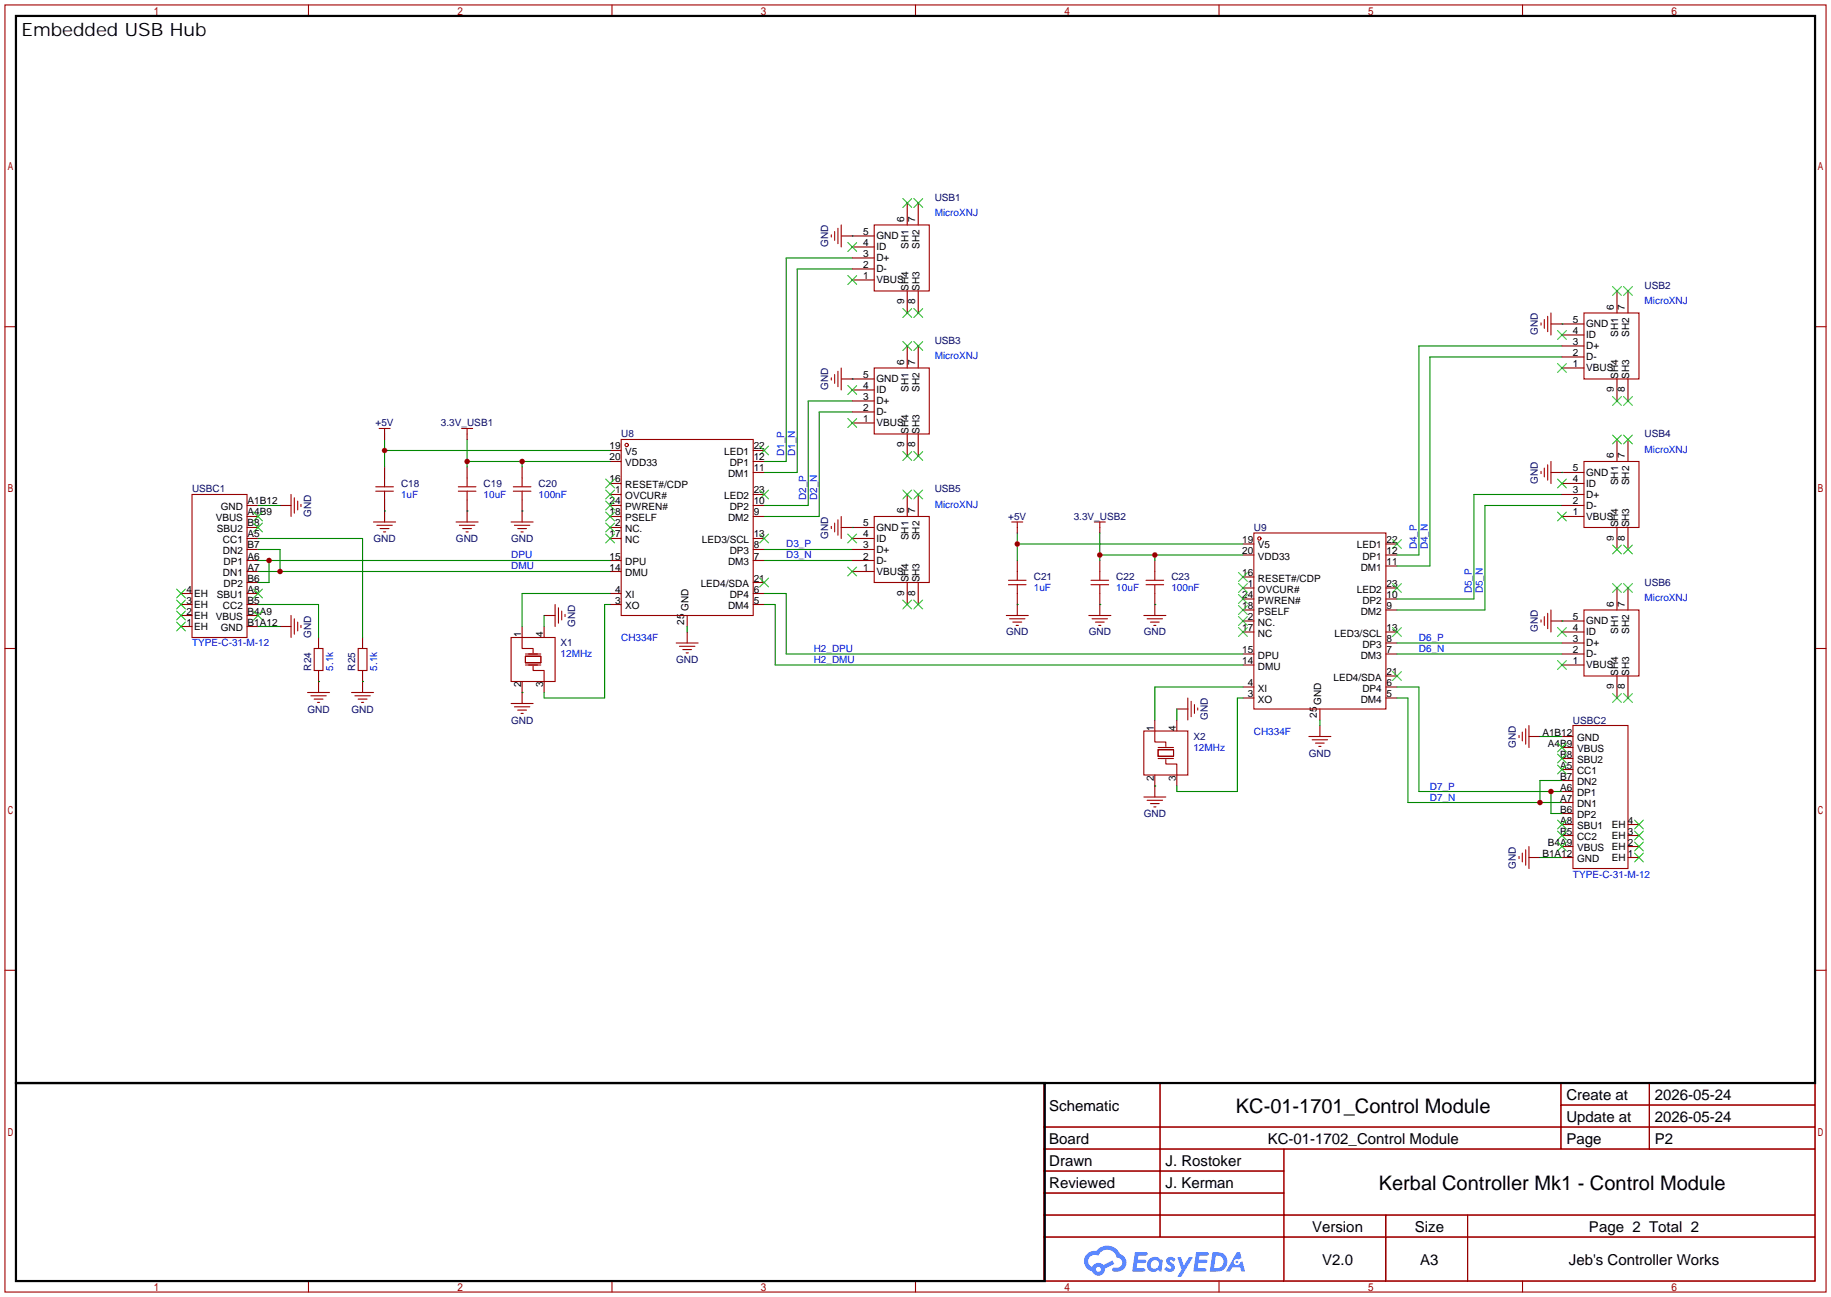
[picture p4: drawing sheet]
<svg xmlns="http://www.w3.org/2000/svg" width="423mm" height="299mm" viewBox="0 0 423 299" stroke-linecap="round" stroke-linejoin="round" font-family="sans-serif">
<defs><g id="words">
<g font-size="4.6">
<text x="285.3" y="257">KC-01-1701_Control Module</text>
<text x="318.3" y="274.8">Kerbal Controller Mk1 - Control Module</text>
</g>
<text font-size="4.2" x="5" y="8.3">Embedded USB Hub</text>
<g font-size="3.5">
<text x="242.2" y="256.4">Schematic</text>
<text x="361.6" y="253.9">Create at</text>
<text x="382" y="253.9">2026-05-24</text>
<text x="361.6" y="259">Update at</text>
<text x="382" y="259">2026-05-24</text>
<text x="242.2" y="264">Board</text>
<text x="242.2" y="269.1">Drawn</text>
<text x="269" y="269.1">J. Rostoker</text>
<text x="292.6" y="264">KC-01-1702_Control Module</text>
<text x="361.6" y="264">Page</text>
<text x="382" y="264">P2</text>
<text x="242.2" y="274.2">Reviewed</text>
<text x="269" y="274.2">J. Kerman</text>
<text x="302.9" y="284.4">Version</text>
<text x="326.6" y="284.4">Size</text>
<text x="366.8" y="284.4">Page 2 Total 2</text>
<text x="305.2" y="292">V2.0</text>
<text x="327.8" y="292">A3</text>
<text x="362.1" y="292">Jeb's Controller Works</text>
</g>
<g font-size="2.3" fill="#000080">
<text x="215.8" y="46.4">USB1</text>
<text x="191.2" y="57" transform="rotate(-90 191.2 57)">GND</text>
<text x="379.6" y="66.7">USB2</text>
<text x="355" y="77.4" transform="rotate(-90 355 77.4)">GND</text>
<text x="215.8" y="79.4">USB3</text>
<text x="191.2" y="90.1" transform="rotate(-90 191.2 90.1)">GND</text>
<text x="86.7" y="98.5">+5V</text>
<text x="101.8" y="98.5">3.3V_USB1</text>
<text x="143.4" y="101">U8</text>
<text x="379.6" y="101">USB4</text>
<text x="44.3" y="113.7">USBC1</text>
<text x="92.6" y="112.4">C18</text>
<text x="111.6" y="112.4">C19</text>
<text x="124.3" y="112.4">C20</text>
<text x="215.8" y="113.7">USB5</text>
<text x="355" y="111.7" transform="rotate(-90 355 111.7)">GND</text>
<text x="71.8" y="119.3" transform="rotate(-90 71.8 119.3)">GND</text>
<text x="86.2" y="125.1">GND</text>
<text x="105.3" y="125.1">GND</text>
<text x="118" y="125.1">GND</text>
<text x="191.2" y="124.4" transform="rotate(-90 191.2 124.4)">GND</text>
<text x="232.7" y="120.1">+5V</text>
<text x="247.8" y="120.1">3.3V_USB2</text>
<text x="289.4" y="122.6">U9</text>
<text x="238.6" y="134">C21</text>
<text x="257.7" y="134">C22</text>
<text x="270.4" y="134">C23</text>
<text x="379.6" y="135.3">USB6</text>
<text x="71.8" y="147.2" transform="rotate(-90 71.8 147.2)">GND</text>
<text x="129.4" y="149.3">X1</text>
<text x="132.8" y="144.7" transform="rotate(-90 132.8 144.7)">GND</text>
<text x="232.3" y="146.7">GND</text>
<text x="251.3" y="146.7">GND</text>
<text x="264" y="146.7">GND</text>
<text x="355" y="145.9" transform="rotate(-90 355 145.9)">GND</text>
<text x="71.8" y="154.8" transform="rotate(-90 71.8 154.8)">R24</text>
<text x="82" y="154.8" transform="rotate(-90 82 154.8)">R25</text>
<text x="156.1" y="153.1">GND</text>
<text x="71" y="164.5">GND</text>
<text x="81.1" y="164.5">GND</text>
<text x="118" y="167.1">GND</text>
<text x="278.8" y="166.3" transform="rotate(-90 278.8 166.3)">GND</text>
<text x="363.1" y="167.1">USBC2</text>
<text x="275.5" y="170.9">X2</text>
<text x="349.9" y="172.6" transform="rotate(-90 349.9 172.6)">GND</text>
<text x="302.1" y="174.7">GND</text>
<text x="264" y="188.6">GND</text>
<text x="349.9" y="200.6" transform="rotate(-90 349.9 200.6)">GND</text>
</g>
<g font-size="2.3">
<text x="208.7" y="51.2" transform="rotate(-90 208.7 51.2)">6</text>
<text x="211.2" y="51.2" transform="rotate(-90 211.2 51.2)">7</text>
<text x="199.2" y="54.3">5</text>
<text x="199.2" y="56.8">4</text>
<text x="199.2" y="59.3">3</text>
<text x="202.3" y="55.3">GND</text>
<text x="202.3" y="57.8">ID</text>
<text x="209.7" y="57.4" transform="rotate(-90 209.7 57.4)">SH1</text>
<text x="212.3" y="57.4" transform="rotate(-90 212.3 57.4)">SH2</text>
<text x="199.2" y="61.9">2</text>
<text x="199.2" y="64.4">1</text>
<text x="202.3" y="60.3">D+</text>
<text x="202.3" y="62.9">D-</text>
<text x="202.3" y="65.4">VBUS</text>
<text x="208.7" y="70.2" transform="rotate(-90 208.7 70.2)">9</text>
<text x="209.7" y="67.2" transform="rotate(-90 209.7 67.2)">SH4</text>
<text x="211.2" y="70.2" transform="rotate(-90 211.2 70.2)">8</text>
<text x="212.3" y="67.2" transform="rotate(-90 212.3 67.2)">SH3</text>
<text x="372.5" y="71.5" transform="rotate(-90 372.5 71.5)">6</text>
<text x="375.1" y="71.5" transform="rotate(-90 375.1 71.5)">7</text>
<text x="363.1" y="74.6">5</text>
<text x="363.1" y="77.1">4</text>
<text x="366.1" y="75.6">GND</text>
<text x="373.6" y="77.7" transform="rotate(-90 373.6 77.7)">SH1</text>
<text x="376.1" y="77.7" transform="rotate(-90 376.1 77.7)">SH2</text>
<text x="363.1" y="79.7">3</text>
<text x="363.1" y="82.2">2</text>
<text x="366.1" y="78.1">ID</text>
<text x="366.1" y="80.7">D+</text>
<text x="366.1" y="83.2">D-</text>
<text x="199.2" y="87.3">5</text>
<text x="199.2" y="89.8">4</text>
<text x="202.3" y="88.3">GND</text>
<text x="208.7" y="84.2" transform="rotate(-90 208.7 84.2)">6</text>
<text x="211.2" y="84.2" transform="rotate(-90 211.2 84.2)">7</text>
<text x="363.1" y="84.7">1</text>
<text x="366.1" y="85.7">VBUS</text>
<text x="373.6" y="87.5" transform="rotate(-90 373.6 87.5)">SH4</text>
<text x="376.1" y="87.5" transform="rotate(-90 376.1 87.5)">SH3</text>
<text x="199.2" y="92.4">3</text>
<text x="199.2" y="94.9">2</text>
<text x="202.3" y="90.8">ID</text>
<text x="202.3" y="93.4">D+</text>
<text x="202.3" y="95.9">D-</text>
<text x="209.7" y="90.4" transform="rotate(-90 209.7 90.4)">SH1</text>
<text x="212.3" y="90.4" transform="rotate(-90 212.3 90.4)">SH2</text>
<text x="372.5" y="90.5" transform="rotate(-90 372.5 90.5)">9</text>
<text x="375.1" y="90.5" transform="rotate(-90 375.1 90.5)">8</text>
<text x="199.2" y="97.4">1</text>
<text x="202.3" y="98.4">VBUS</text>
<text x="209.7" y="100.2" transform="rotate(-90 209.7 100.2)">SH4</text>
<text x="212.3" y="100.2" transform="rotate(-90 212.3 100.2)">SH3</text>
<text x="140.7" y="106.3">20</text>
<text x="140.7" y="103.8">19</text>
<text x="144.3" y="107.6">VDD33</text>
<text x="144.3" y="105.1">V5</text>
<text x="167.1" y="105.1">LED1</text>
<text x="168.4" y="107.6">DP1</text>
<text x="174" y="103.8">22</text>
<text x="174" y="106.3">12</text>
<text x="208.7" y="103.2" transform="rotate(-90 208.7 103.2)">9</text>
<text x="211.2" y="103.2" transform="rotate(-90 211.2 103.2)">8</text>
<text x="372.5" y="105.8" transform="rotate(-90 372.5 105.8)">6</text>
<text x="375.1" y="105.8" transform="rotate(-90 375.1 105.8)">7</text>
<text x="140.7" y="111.4">16</text>
<text x="142" y="113.9">1</text>
<text x="144.3" y="112.7">RESET#/CDP</text>
<text x="168" y="110.1">DM1</text>
<text x="174" y="113.9">23</text>
<text x="174" y="108.9">11</text>
<text x="363.1" y="108.9">5</text>
<text x="363.1" y="111.4">4</text>
<text x="363.1" y="113.9">3</text>
<text x="366.1" y="109.9">GND</text>
<text x="366.1" y="112.4">ID</text>
<text x="373.6" y="112" transform="rotate(-90 373.6 112)">SH1</text>
<text x="376.1" y="112" transform="rotate(-90 376.1 112)">SH2</text>
<text x="51" y="117.8">GND</text>
<text x="57.1" y="116.5">A1B12</text>
<text x="57.1" y="119">A4B9</text>
<text x="140.7" y="116.5">24</text>
<text x="140.7" y="119">18</text>
<text x="144.3" y="117.8">PWREN#</text>
<text x="144.3" y="115.2">OVCUR#</text>
<text x="167.1" y="115.2">LED2</text>
<text x="168.4" y="117.8">DP2</text>
<text x="174" y="116.5">10</text>
<text x="174" y="119">9</text>
<text x="208.7" y="118.5" transform="rotate(-90 208.7 118.5)">6</text>
<text x="211.2" y="118.5" transform="rotate(-90 211.2 118.5)">7</text>
<text x="363.1" y="116.5">2</text>
<text x="363.1" y="119">1</text>
<text x="366.1" y="115">D+</text>
<text x="366.1" y="117.5">D-</text>
<text x="49.8" y="120.3">VBUS</text>
<text x="50.1" y="122.8">SBU2</text>
<text x="51.5" y="125.4">CC1</text>
<text x="57.1" y="121.6">B8</text>
<text x="57.1" y="124.1">A5</text>
<text x="140.7" y="124.1">17</text>
<text x="142" y="121.6">2</text>
<text x="144.3" y="120.3">PSELF</text>
<text x="144.3" y="125.4">NC</text>
<text x="144.3" y="122.8">NC.</text>
<text x="162" y="125.4">LED3/SCL</text>
<text x="168" y="120.3">DM2</text>
<text x="174" y="124.1">13</text>
<text x="199.2" y="121.6">5</text>
<text x="199.2" y="124.1">4</text>
<text x="202.3" y="122.6">GND</text>
<text x="202.3" y="125.1">ID</text>
<text x="209.7" y="124.7" transform="rotate(-90 209.7 124.7)">SH1</text>
<text x="212.3" y="124.7" transform="rotate(-90 212.3 124.7)">SH2</text>
<text x="286.7" y="125.4">19</text>
<text x="320" y="125.4">22</text>
<text x="366.1" y="120">VBUS</text>
<text x="372.5" y="124.8" transform="rotate(-90 372.5 124.8)">9</text>
<text x="373.6" y="121.8" transform="rotate(-90 373.6 121.8)">SH4</text>
<text x="375.1" y="124.8" transform="rotate(-90 375.1 124.8)">8</text>
<text x="376.1" y="121.8" transform="rotate(-90 376.1 121.8)">SH3</text>
<text x="51.5" y="127.9">DN2</text>
<text x="51.6" y="130.5">DP1</text>
<text x="57.1" y="126.6">B7</text>
<text x="57.1" y="129.2">A6</text>
<text x="57.1" y="131.7">A7</text>
<text x="140.7" y="129.2">15</text>
<text x="140.7" y="131.7">14</text>
<text x="144.3" y="130.5">DPU</text>
<text x="168" y="130.5">DM3</text>
<text x="168.4" y="127.9">DP3</text>
<text x="174" y="126.6">8</text>
<text x="174" y="129.2">7</text>
<text x="199.2" y="126.6">3</text>
<text x="199.2" y="129.2">2</text>
<text x="199.2" y="131.7">1</text>
<text x="202.3" y="127.7">D+</text>
<text x="202.3" y="130.2">D-</text>
<text x="286.7" y="127.9">20</text>
<text x="290.4" y="129.2">VDD33</text>
<text x="290.4" y="126.6">V5</text>
<text x="313.2" y="126.6">LED1</text>
<text x="314.1" y="131.7">DM1</text>
<text x="314.5" y="129.2">DP1</text>
<text x="320" y="127.9">12</text>
<text x="320" y="130.5">11</text>
<text x="43" y="136.8">4</text>
<text x="44.8" y="137.8">EH</text>
<text x="51.5" y="133">DN1</text>
<text x="51.6" y="135.5">DP2</text>
<text x="57.1" y="134.3">B6</text>
<text x="57.1" y="136.8">A8</text>
<text x="142" y="136.8">4</text>
<text x="144.3" y="133">DMU</text>
<text x="161.8" y="135.5">LED4/SDA</text>
<text x="174" y="134.3">21</text>
<text x="174" y="136.8">6</text>
<text x="202.3" y="132.7">VBUS</text>
<text x="208.7" y="137.5" transform="rotate(-90 208.7 137.5)">9</text>
<text x="209.7" y="134.5" transform="rotate(-90 209.7 134.5)">SH4</text>
<text x="211.2" y="137.5" transform="rotate(-90 211.2 137.5)">8</text>
<text x="212.3" y="134.5" transform="rotate(-90 212.3 134.5)">SH3</text>
<text x="286.7" y="133">16</text>
<text x="288" y="135.5">1</text>
<text x="290.4" y="134.3">RESET#/CDP</text>
<text x="290.4" y="136.8">OVCUR#</text>
<text x="313.2" y="136.8">LED2</text>
<text x="320" y="135.5">23</text>
<text x="43" y="139.3">3</text>
<text x="43" y="141.9">2</text>
<text x="44.8" y="140.4">EH</text>
<text x="44.8" y="142.9">EH</text>
<text x="49.8" y="143.2">VBUS</text>
<text x="50.1" y="138.1">SBU1</text>
<text x="51.5" y="140.6">CC2</text>
<text x="57.1" y="139.3">B5</text>
<text x="57.1" y="141.9">B4A9</text>
<text x="142" y="139.3">3</text>
<text x="144.3" y="138.1">XI</text>
<text x="144.3" y="140.6">XO</text>
<text x="158.9" y="141.1" transform="rotate(-90 158.9 141.1)">GND</text>
<text x="168" y="140.6">DM4</text>
<text x="168.4" y="138.1">DP4</text>
<text x="174" y="139.3">5</text>
<text x="286.7" y="138.1">24</text>
<text x="286.7" y="140.6">18</text>
<text x="288" y="143.2">2</text>
<text x="290.4" y="139.3">PWREN#</text>
<text x="290.4" y="141.9">PSELF</text>
<text x="314.1" y="141.9">DM2</text>
<text x="314.5" y="139.3">DP2</text>
<text x="320" y="138.1">10</text>
<text x="320" y="140.6">9</text>
<text x="363.1" y="143.2">5</text>
<text x="372.5" y="140.1" transform="rotate(-90 372.5 140.1)">6</text>
<text x="375.1" y="140.1" transform="rotate(-90 375.1 140.1)">7</text>
<text x="43" y="144.4">1</text>
<text x="44.8" y="145.4">EH</text>
<text x="51" y="145.7">GND</text>
<text x="57.1" y="144.4">B1A12</text>
<text x="120.3" y="147.2" transform="rotate(-90 120.3 147.2)">1</text>
<text x="125.4" y="147.2" transform="rotate(-90 125.4 147.2)">4</text>
<text x="157.9" y="144.2" transform="rotate(-90 157.9 144.2)">25</text>
<text x="286.7" y="145.7">17</text>
<text x="290.4" y="147">NC</text>
<text x="290.4" y="144.4">NC.</text>
<text x="308.1" y="147">LED3/SCL</text>
<text x="314.5" y="149.5">DP3</text>
<text x="320" y="145.7">13</text>
<text x="320" y="148.2">8</text>
<text x="363.1" y="145.7">4</text>
<text x="363.1" y="148.2">3</text>
<text x="366.1" y="144.2">GND</text>
<text x="366.1" y="146.7">ID</text>
<text x="366.1" y="149.2">D+</text>
<text x="373.6" y="146.3" transform="rotate(-90 373.6 146.3)">SH1</text>
<text x="376.1" y="146.3" transform="rotate(-90 376.1 146.3)">SH2</text>
<text x="286.7" y="150.8">15</text>
<text x="286.7" y="153.3">14</text>
<text x="290.4" y="152">DPU</text>
<text x="290.4" y="154.6">DMU</text>
<text x="314.1" y="152">DM3</text>
<text x="320" y="155.9">21</text>
<text x="320" y="150.8">7</text>
<text x="363.1" y="150.8">2</text>
<text x="363.1" y="153.3">1</text>
<text x="366.1" y="151.8">D-</text>
<text x="366.1" y="154.3">VBUS</text>
<text x="120.3" y="158.6" transform="rotate(-90 120.3 158.6)">2</text>
<text x="125.4" y="158.6" transform="rotate(-90 125.4 158.6)">3</text>
<text x="288" y="158.4">4</text>
<text x="288" y="160.9">3</text>
<text x="290.4" y="159.7">XI</text>
<text x="307.8" y="157.1">LED4/SDA</text>
<text x="314.5" y="159.7">DP4</text>
<text x="320" y="158.4">6</text>
<text x="320" y="160.9">5</text>
<text x="372.5" y="159.1" transform="rotate(-90 372.5 159.1)">9</text>
<text x="373.6" y="156.1" transform="rotate(-90 373.6 156.1)">SH4</text>
<text x="375.1" y="159.1" transform="rotate(-90 375.1 159.1)">8</text>
<text x="376.1" y="156.1" transform="rotate(-90 376.1 156.1)">SH3</text>
<text x="290.4" y="162.2">XO</text>
<text x="304" y="165.8" transform="rotate(-90 304 165.8)">25</text>
<text x="305" y="162.7" transform="rotate(-90 305 162.7)">GND</text>
<text x="314.1" y="162.2">DM4</text>
<text x="266.3" y="168.8" transform="rotate(-90 266.3 168.8)">1</text>
<text x="271.4" y="168.8" transform="rotate(-90 271.4 168.8)">4</text>
<text x="356" y="169.8">A1B12</text>
<text x="357.3" y="172.4">A4B9</text>
<text x="364" y="171.1">GND</text>
<text x="364" y="173.6">VBUS</text>
<text x="360.1" y="174.9">B8</text>
<text x="360.1" y="177.4">A5</text>
<text x="360.1" y="180">B7</text>
<text x="364" y="176.2">SBU2</text>
<text x="364" y="178.7">CC1</text>
<text x="266.3" y="180.2" transform="rotate(-90 266.3 180.2)">2</text>
<text x="271.4" y="180.2" transform="rotate(-90 271.4 180.2)">3</text>
<text x="360.1" y="182.5">A6</text>
<text x="360.1" y="185.1">A7</text>
<text x="364" y="181.3">DN2</text>
<text x="364" y="183.8">DP1</text>
<text x="360.1" y="187.6">B6</text>
<text x="360.1" y="190.1">A8</text>
<text x="364" y="186.3">DN1</text>
<text x="364" y="188.9">DP2</text>
<text x="364" y="191.4">SBU1</text>
<text x="372.1" y="191.2">EH</text>
<text x="375.8" y="190.1">4</text>
<text x="356" y="197.8">B1A12</text>
<text x="357.3" y="195.2">B4A9</text>
<text x="360.1" y="192.7">B5</text>
<text x="364" y="194">CC2</text>
<text x="364" y="196.5">VBUS</text>
<text x="372.1" y="193.7">EH</text>
<text x="372.1" y="196.2">EH</text>
<text x="375.8" y="192.7">3</text>
<text x="375.8" y="195.2">2</text>
<text x="375.8" y="197.8">1</text>
<text x="364" y="199">GND</text>
<text x="372.1" y="198.8">EH</text>
</g>
<g font-size="2.3" fill="#00f">
<text x="215.8" y="50">MicroXNJ</text>
<text x="379.6" y="70.3">MicroXNJ</text>
<text x="215.8" y="83">MicroXNJ</text>
<text x="181" y="105.3" transform="rotate(-90 181 105.3)">D1_P</text>
<text x="183.6" y="105.3" transform="rotate(-90 183.6 105.3)">D1_N</text>
<text x="379.6" y="104.6">MicroXNJ</text>
<text x="92.6" y="115">1uF</text>
<text x="111.6" y="115">10uF</text>
<text x="124.3" y="115">100nF</text>
<text x="186.1" y="115.4" transform="rotate(-90 186.1 115.4)">D2_P</text>
<text x="188.6" y="115.4" transform="rotate(-90 188.6 115.4)">D2_N</text>
<text x="215.8" y="117.3">MicroXNJ</text>
<text x="118" y="129">DPU</text>
<text x="118" y="131.5">DMU</text>
<text x="181.5" y="129">D3_N</text>
<text x="181.5" y="126.4">D3_P</text>
<text x="327.1" y="126.9" transform="rotate(-90 327.1 126.9)">D4_P</text>
<text x="329.6" y="126.9" transform="rotate(-90 329.6 126.9)">D4_N</text>
<text x="238.6" y="136.6">1uF</text>
<text x="257.7" y="136.6">10uF</text>
<text x="270.4" y="136.6">100nF</text>
<text x="339.8" y="137" transform="rotate(-90 339.8 137)">D5_P</text>
<text x="342.3" y="137" transform="rotate(-90 342.3 137)">D5_N</text>
<text x="379.6" y="138.9">MicroXNJ</text>
<text x="44.3" y="149.3">TYPE-C-31-M-12</text>
<text x="143.4" y="148">CH334F</text>
<text x="327.5" y="148">D6_P</text>
<text x="76.9" y="154.8" transform="rotate(-90 76.9 154.8)">5.1k</text>
<text x="87" y="154.8" transform="rotate(-90 87 154.8)">5.1k</text>
<text x="129.4" y="151.8">12MHz</text>
<text x="187.8" y="150.5">H2_DPU</text>
<text x="187.8" y="153.1">H2_DMU</text>
<text x="327.5" y="150.5">D6_N</text>
<text x="275.5" y="173.4">12MHz</text>
<text x="289.4" y="169.6">CH334F</text>
<text x="330.1" y="184.8">D7_N</text>
<text x="330.1" y="182.3">D7_P</text>
<text x="363.1" y="202.6">TYPE-C-31-M-12</text>
</g>
</g></defs>
<g fill="none" stroke="#a10000" stroke-width=".25">
<path d="M1.1 1.1h420.4v297.2h-420.4zM3.7 3.7h415.3v292.1h-415.3zM71.2 1.1v2.6M141.3 1.1v2.6M211.3 1.1v2.6M281.4 1.1v2.6M351.5 1.1v2.6M1.1 75.4h2.6M419 75.4h2.5M1.1 149.7h2.6M419 149.7h2.5M1.1 224h2.6"/>
<path d="M419 224h2.5M240.9 250.1h178.1v45.7h-178.1zM267.8 250.1v35.5M360.3 250.1v15.2M360.3 255.1h58.7M380.7 250.1v15.2M240.9 260.2h178.1M240.9 265.3h178.1M240.9 270.4h55.5M240.9 275.5h55.5M296.4 265.3v30.5M71.2 295.8v2.5"/>
<path d="M141.3 295.8v2.5M211.3 295.8v2.5M240.9 280.5h178.1M240.9 285.6h178.1M281.4 295.8v2.5M319.9 280.5v15.3M338.8 280.5v15.3M351.5 295.8v2.5"/>
</g>
<g fill="#5487ff">
<path d="M269.5 290.5a1.3 1.3 0 0 1 1.8 .2l-.4 .7a.54 .54 0 0 0-.9-.3l.1 .2a1.28 1.28 0 0 1 .8 2.1 1.53 1.53 0 0 1-2.2-.3l.6-.6 .7 .4a.31 .31 0 0 0 .4-.2 .31 .31 0 0 0-.3-.4 1.12 1.12 0 0 1-.6-1.8z"/>
<path d="M271.8 290.3h.8l.7 1.9 1.2-1.9h.9l-2.7 4.5h-.9l.9-1.7z"/>
<path d="M262 289.1h2.2a.46 .46 0 0 1 .6 .1 .46 .46 0 0 1 .1 .5l-.4 .2h-1.7l-.2 .9h1.7a.4 .4 0 0 1 .3 .5 .4 .4 0 0 1-.4 .3h-1.7l-.2 1.2h1.4a.46 .46 0 0 1 .5 .1 .46 .46 0 0 1 .1 .5l-.3 .2h-2.7z"/>
<path d="M276.1 289.1h2.2a.47 .47 0 0 1 .6 .1 .47 .47 0 0 1 .1 .5l-.4 .2h-1.7l-.2 .9h1.7a.4 .4 0 0 1 .3 .5 .4 .4 0 0 1-.4 .3h-1.7l-.2 1.2h1.4a.46 .46 0 0 1 .5 .1 .46 .46 0 0 1 .1 .5l-.3 .2h-2.6z"/>
<path d="M285.5 289.1h.7l.4 1.4-.7 .3a.75 .75 0 0 0-1.1 .3 .75 .75 0 0 0 .5 1.1 .75 .75 0 0 0 1-.7l.5-.3 .6 2.4h-.9l-.2-1h-1.8l-.6 1h-.9z"/>
<path d="M279.9 289.1l-.7 4.5h1.5a2.27 2.27 0 0 0 2.6-2.3 2.27 2.27 0 0 0-2.7-2.2zM280.7 289.9a1.5 1.5 0 0 1 1.8 1.5 1.5 1.5 0 0 1-2 1.4h-.3z"/>
<path d="M265.3 290.7a1.6 1.6 0 0 0-.3 2.3 1.6 1.6 0 0 0 2.3 .2l.8 .4 .3-2.5-.2-.3h-.4a1.58 1.58 0 0 0-2.5-.1zM265.9 291.3a.99 .99 0 0 1 1.6 .5 .99 .99 0 0 1-1.3 1.1 .98 .98 0 0 1-.3-1.6z"/>
<path d="M250.9 289.5a2.37 2.37 0 0 0 1.2 4 1.54 1.54 0 0 0 1.8 1 1.54 1.54 0 0 0 1.2-1.6l2.1-1.1-.4-.8-2.1 1.1a1.57 1.57 0 0 0-2.6 .5 1.5 1.5 0 0 1-.7-2.1 1.5 1.5 0 0 1 2.1-.5 2.23 2.23 0 0 1 2.3-1.5 2.23 2.23 0 0 1 2 1.9 1.16 1.16 0 0 1 1.3 1 1.16 1.16 0 0 1-1.1 1.3h-.7a.47 .47 0 0 0-.6 .4 .47 .47 0 0 0 .4 .5 2.14 2.14 0 0 0 2.8-1.3 2.14 2.14 0 0 0-1.4-2.8 3.2 3.2 0 0 0-5.4-.7l-1.2 .1zM253 293.1a.58 .58 0 0 1 1.1 0 .58 .58 0 0 1-1.1 0z"/>
<circle cx="285.5" cy="291.4" r=".28"/>
</g>
<path d="M3.7 3.7h415.3v246.4h-415.3zM3.7 250.1h237.5v45.7h-237.5z" fill="none" stroke="#000" stroke-width=".51"/>
<g fill="none" stroke="#870000" stroke-width=".25">
<path d="M57 116.7h2.6M57 119.3h2.6M88.8 107.8v2.6M88.8 115.4v2.6M107.8 107.8v2.6M107.8 115.4v2.6M120.5 107.8v2.6M120.5 115.4v2.6M140.8 116.7h2.6M140.8 114.2h2.6M140.8 104h2.6M140.8 106.6h2.6"/>
<path d="M140.8 119.3h2.6M140.8 111.6h2.6M173.9 116.7h2.5M173.9 114.2h2.5M173.9 104h2.5M173.9 106.6h2.5M173.9 119.3h2.5M173.9 109.1h2.5M41.8 137h2.5M41.8 139.6h2.5M57 134.5h2.6M57 124.3h2.6"/>
<path d="M57 129.4h2.6M57 132h2.6M57 126.9h2.6M57 137h2.6M57 139.6h2.6M57 121.8h2.6M140.8 124.3h2.6M140.8 129.4h2.6M140.8 132h2.6M140.8 137h2.6M140.8 139.6h2.6M140.8 121.8h2.6"/>
<path d="M173.9 134.5h2.5M173.9 124.3h2.5M173.9 129.4h2.5M173.9 126.9h2.5M173.9 137h2.5M173.9 139.6h2.5M41.8 142.1h2.5M41.8 144.7h2.5M57 142.1h2.6M57 144.7h2.6M73.5 147.2v2.5M73.5 154.8v2.6"/>
<path d="M83.7 147.2v2.5M83.7 154.8v2.6M120.5 144.7v2.5M120.5 157.4v2.5M125.6 144.7v2.5M125.6 157.4v2.5M158.6 142.1v2.6M158.6 145.9v2.6M360.6 170.1h2.5M360.6 172.6h2.5M360.6 175.1h2.5M360.6 177.7h2.5"/>
<path d="M360.6 180.2h2.5M360.6 182.8h2.5M360.6 185.3h2.5M360.6 187.8h2.5M360.6 190.4h2.5M360.6 192.9h2.5M360.6 195.5h2.5M360.6 198h2.5M375.8 190.4h2.5M375.8 192.9h2.5M375.8 195.5h2.5M375.8 198h2.5"/>
</g>
<g fill="none" stroke="#3c3" stroke-width=".25">
<path d="M58.5 118.2l2.1 2.1M60.6 118.2l-2.1 2.1M139.8 115.7l2.1 2M139.8 118.2l2.1 2.1M139.8 110.6l2.1 2M139.8 113.2l2.1 2M141.9 115.7l-2.1 2M141.9 118.2l-2.1 2.1M141.9 110.6l-2.1 2M141.9 113.2l-2.1 2M175.4 113.2l2 2M175.4 103l2 2"/>
<path d="M177.4 113.2l-2 2M177.4 103l-2 2M40.8 136l2 2M40.8 138.6l2 2M42.8 136l-2 2M42.8 138.6l-2 2M58.5 120.8l2.1 2M58.5 136l2.1 2M60.6 120.8l-2.1 2M60.6 136l-2.1 2M139.8 123.3l2.1 2M139.8 120.8l2.1 2"/>
<path d="M141.9 123.3l-2.1 2M141.9 120.8l-2.1 2M175.4 133.5l2 2M175.4 123.3l2 2M177.4 133.5l-2 2M177.4 123.3l-2 2M40.8 141.1l2 2M40.8 143.6l2 2.1M42.8 141.1l-2 2M42.8 143.6l-2 2.1M58.5 141.1l2.1 2M60.6 141.1l-2.1 2"/>
<path d="M359.5 171.6l2.1 2M359.5 174.1l2.1 2M359.5 176.7l2.1 2M361.6 171.6l-2.1 2M361.6 174.1l-2.1 2M361.6 176.7l-2.1 2M359.5 189.4l2.1 2M359.5 191.9l2.1 2M359.5 194.4l2.1 2.1M361.6 189.4l-2.1 2M361.6 191.9l-2.1 2M361.6 194.4l-2.1 2.1"/>
<path d="M377.3 189.4l2 2M377.3 191.9l2 2M377.3 194.4l2 2.1M377.3 197l2 2M379.3 189.4l-2 2M379.3 191.9l-2 2M379.3 194.4l-2 2.1M379.3 197l-2 2"/>
</g>
<g fill="none" stroke="#a10000" stroke-width=".25">
<path d="M44.3 114.2h12.7v33h-12.7zM86.7 112.4h4.1M86.7 113.4h4.1M88.8 110.4v2M88.8 113.4v2M105.8 112.4h4.1M105.8 113.4h4.1M107.8 110.4v2M107.8 113.4v2M118.5 112.4h4.1M118.5 113.4h4.1M120.5 110.4v2"/>
<path d="M120.5 113.4v2M143.4 101.5h30.5v40.6h-30.5zM72.5 149.7h2v5.1h-2zM82.7 149.7h2v5.1h-2zM118 147.2h10.1v10.2h-10.1zM120.5 147.2v2.5h2.6v1M121.3 151.5h3.5v1.5h-3.5zM121.3 151h3.5M121.3 153.5h3.5M123.1 153.8v1h2.5v2.6M156.1 148.5h5.1M156.8 149.2h3.6"/>
<path d="M157.6 150h2M158.4 150.7h.5M363.1 167.5h12.7v33h-12.7z"/>
<circle cx="144.7" cy="102.7" r=".38"/>
</g>
<path d="M107.8 106.6h33M107.8 101.5v6.3M120.5 106.6v1.2M158.6 144.7v1.2" fill="none" stroke="#008700" stroke-width=".25"/>
<g fill="#c00">
<circle cx="120.5" cy="106.6" r=".63"/>
<circle cx="107.8" cy="106.6" r=".63"/>
</g>
<path d="M88.8 101.5v6.3M88.8 104h52" fill="none" stroke="#008700" stroke-width=".25"/>
<circle cx="88.8" cy="104" r=".63" fill="#c00"/>
<path d="M64.6 116.7h2.6M88.8 100.2v1.3M88.8 118v2.5M107.8 100.2v1.3M107.8 118v2.5M120.5 118v2.5M64.6 144.7h2.6M73.5 157.4v2.5M83.7 157.4v2.5" fill="none" stroke="#870000" stroke-width=".25"/>
<g fill="none" stroke="#a10000" stroke-width=".25">
<path d="M87.5 98.9h2.5M88.8 98.9v1.3M106.6 98.9h2.5M107.8 98.9v1.3M67.2 114.2v5.1M67.9 114.9v3.6M68.7 115.7v2M69.5 116.5v.5M86.2 120.5h5.1M87 121.3h3.6M87.8 122h2M88.5 122.8h.5"/>
<path d="M105.3 120.5h5.1M106 121.3h3.6M106.8 122h2M107.6 122.8h.5M118 120.5h5.1M118.7 121.3h3.6M119.5 122h2M120.3 122.8h.5M67.2 142.1v5.1M67.9 142.9v3.5M68.7 143.6v2.1M69.5 144.4v.5"/>
<path d="M71 159.9h5.1M81.2 159.9h5M71.8 160.7h3.5M72.5 161.4h2M73.3 162.2h.5M81.9 160.7h3.6M82.7 161.4h2M83.4 162.2h.5"/>
</g>
<path d="M59.6 116.7h5M88.8 118h.1M107.8 118h.1M120.5 118h.1M59.6 139.6h13.9v7.6M59.6 124.3h24.1v22.9M59.6 129.4h81.2M62.1 129.4v5.1h-2.5M59.6 144.7h5M73.5 157.4h.1M83.7 157.4h.1" fill="none" stroke="#008700" stroke-width=".25"/>
<circle cx="62.1" cy="129.4" r=".63" fill="#c00"/>
<path d="M59.6 132h81.2M59.6 126.9h5v5.1" fill="none" stroke="#008700" stroke-width=".25"/>
<circle cx="64.6" cy="132" r=".63" fill="#c00"/>
<path d="M140.8 137h-20.3v7.7M140.8 139.6h-1.2v21.6h-14v-1.3M253.9 128.1h33M253.9 123.1v6.3M266.6 128.1v1.3M120.5 159.9h.1M125.6 142.1v2.6M304.7 166.2v1.3" fill="none" stroke="#008700" stroke-width=".25"/>
<g fill="none" stroke="#870000" stroke-width=".25">
<path d="M234.8 129.4v2.6M234.8 137v2.6M253.9 129.4v2.6M253.9 137v2.6M266.6 129.4v2.6M266.6 137v2.6M286.9 138.3h2.5M286.9 135.8h2.5M286.9 125.6h2.5M286.9 128.1h2.5M286.9 133.2h2.5M319.9 138.3h2.6"/>
<path d="M319.9 135.8h2.6M319.9 125.6h2.6M319.9 128.1h2.6M319.9 130.7h2.6M120.5 159.9v2.5M125.6 142.1h2.5M286.9 140.8h2.5M286.9 145.9h2.5M286.9 151h2.5M286.9 153.5h2.5M286.9 158.6h2.5M286.9 143.4h2.5"/>
<path d="M319.9 156.1h2.6M319.9 140.8h2.6M319.9 145.9h2.6M319.9 151h2.6M319.9 148.5h2.6M319.9 158.6h2.6M266.6 166.2v2.6M266.6 178.9v2.6M271.7 166.2v2.6M271.7 178.9v2.6M286.9 161.2h2.5M304.7 163.7v2.5"/>
<path d="M304.7 167.5v2.6M319.9 161.2h2.6"/>
</g>
<g fill="none" stroke="#a10000" stroke-width=".25">
<path d="M128.1 139.6v5.1M232.8 134h4.1M232.8 135h4.1M234.8 132v2M234.8 135v2M251.8 134h4.1M251.8 135h4.1M253.9 132v2M253.9 135v2M264.5 134h4.1M264.5 135h4.1M266.6 132v2"/>
<path d="M266.6 135v2M289.4 123.1h30.5v40.6h-30.5zM128.9 140.3v3.6M129.7 141.1v2M130.4 141.9v.5M118 162.4h5.1M118.7 163.2h3.6M119.5 164h2M120.3 164.7h.5M264 168.8h10.2v10.1h-10.2zM266.6 168.8v2.5h2.5v1M267.3 173.1h3.6v1.5h-3.6z"/>
<path d="M267.3 172.6h3.6M267.3 175.1h3.6M269.1 175.4v1h2.6v2.5M302.1 170.1h5.1M302.9 170.8h3.6M303.7 171.6h2M304.4 172.3h.5"/>
<circle cx="290.7" cy="124.3" r=".38"/>
</g>
<g fill="none" stroke="#3c3" stroke-width=".25">
<path d="M285.9 137.3l2 2M285.9 139.8l2 2.1M285.9 132.2l2 2M285.9 134.7l2 2.1M287.9 137.3l-2 2M287.9 139.8l-2 2.1M287.9 132.2l-2 2M287.9 134.7l-2 2.1M321.4 134.7l2.1 2.1M321.4 124.6l2.1 2M323.5 134.7l-2.1 2.1M323.5 124.6l-2.1 2"/>
<path d="M285.9 144.9l2 2M285.9 142.4l2 2M287.9 144.9l-2 2M287.9 142.4l-2 2M321.4 155.1l2.1 2M321.4 144.9l2.1 2M323.5 155.1l-2.1 2M323.5 144.9l-2.1 2"/>
</g>
<g fill="#c00">
<circle cx="266.6" cy="128.1" r=".63"/>
<circle cx="253.9" cy="128.1" r=".63"/>
</g>
<path d="M234.8 123.1v6.3M234.8 125.6h52.1" fill="none" stroke="#008700" stroke-width=".25"/>
<circle cx="234.8" cy="125.6" r=".63" fill="#c00"/>
<g fill="none" stroke="#870000" stroke-width=".25">
<path d="M194.2 54.5h2.5M358 74.8h2.6M194.2 87.5h2.5M358 109.1h2.6M194.2 121.8h2.5M234.8 121.8v1.3M234.8 139.6v2.5M253.9 121.8v1.3M253.9 139.6v2.5M266.6 139.6v2.5M358 143.4h2.6M271.7 163.7h2.5"/>
<path d="M352.9 170.1h2.6M266.6 181.5v2.5M352.9 198h2.6"/>
</g>
<g fill="none" stroke="#a10000" stroke-width=".25">
<path d="M191.9 54.2v.5M192.7 53.5v2M193.4 52.7v3.6M194.2 51.9v5.1M355.7 74.5v.6M356.5 73.8v2M357.3 73v3.6M358 72.3v5M191.9 87.2v.6M192.7 86.5v2M193.4 85.7v3.6M194.2 85v5"/>
<path d="M194.2 119.3v5M355.7 108.8v.5M356.5 108.1v2M357.3 107.3v3.6M358 106.6v5M191.9 121.5v.5M192.7 120.8v2M193.4 120v3.6M233.6 120.5h2.5M234.8 120.5v1.3M252.6 120.5h2.5M253.9 120.5v1.3"/>
<path d="M232.3 142.1h5.1M233 142.9h3.6M233.8 143.6h2M234.6 144.4h.5M251.3 142.1h5.1M252.1 142.9h3.6M252.9 143.6h2M253.6 144.4h.5M264 142.1h5.1M264.8 142.9h3.6M265.6 143.6h2M266.3 144.4h.5"/>
<path d="M355.7 143.1v.5M356.5 142.4v2M357.3 141.6v3.6M358 140.8v5.1M274.2 161.2v5M275 161.9v3.6M275.7 162.7v2M276.5 163.4v.6M350.6 169.8v.5M351.4 169v2.1M352.2 168.3v3.5M352.9 167.5v5.1"/>
<path d="M264 184h5.1M264.8 184.8h3.6M265.6 185.5h2M266.3 186.3h.5M350.6 197.7v.5M351.4 197v2M352.2 196.2v3.6M352.9 195.5v5"/>
</g>
<g fill="none" stroke="#008700" stroke-width=".25">
<path d="M196.7 59.6h-15.2v47h-5.1M196.7 62.1h-12.7v47h-7.6M360.6 79.9h-33.1v48.2h-5M196.7 92.6h-10.1v24.1h-10.2M196.7 95.1h-7.6v24.2h-12.7M360.6 82.4h-30.5v48.3h-7.6M360.6 116.7h-17.8v24.1h-20.3M360.6 114.2h-20.4v24.1h-17.7M176.4 129.4h20.3M176.4 126.9h20.3M176.4 137h5.1v14h105.4M176.4 139.6h2.5v13.9h108"/>
<path d="M234.8 139.6h.1M253.9 139.6h.1M266.6 139.6h.1M286.9 158.6h-20.3v7.6M322.5 151h38.1M322.5 148.5h38.1M271.7 163.7v2.5M286.9 161.2h-1.3v21.6h-13.9v-1.3M322.5 161.2h2.5v24.1h35.6M355.5 170.1h5.1M266.6 181.5h.1M355.5 198h5.1"/>
<path d="M360.6 180.2h-5.1v5.1"/>
</g>
<circle cx="355.5" cy="185.3" r=".63" fill="#c00"/>
<path d="M322.5 158.6h5v24.2h33.1M358 182.8v5h2.6" fill="none" stroke="#008700" stroke-width=".25"/>
<circle cx="358" cy="182.8" r=".63" fill="#c00"/>
<g fill="none" stroke="#870000" stroke-width=".25">
<path d="M196.7 54.5h5.1M196.7 57h5.1M196.7 59.6h5.1M209.4 46.9v5M212 46.9v5M196.7 62.1h5.1M196.7 64.6h5.1M209.4 67.2v5.1M209.4 79.9v5.1M212 67.2v5.1M212 79.9v5.1M360.6 74.8h5"/>
<path d="M360.6 77.3h5M360.6 79.9h5M373.3 67.2v5.1M375.8 67.2v5.1M196.7 87.5h5.1M196.7 90h5.1M196.7 92.6h5.1M196.7 95.1h5.1M196.7 97.7h5.1M360.6 82.4h5M360.6 85h5M373.3 87.5v5.1"/>
<path d="M375.8 87.5v5.1M209.4 100.2v5.1M209.4 114.2v5.1M212 100.2v5.1M212 114.2v5.1M360.6 109.1h5M360.6 111.6h5M360.6 114.2h5M360.6 116.7h5M360.6 119.3h5M373.3 101.5v5.1M375.8 101.5v5.1"/>
<path d="M196.7 121.8h5.1M196.7 124.3h5.1M196.7 126.9h5.1M196.7 129.4h5.1M196.7 132h5.1M209.4 134.5v5.1M212 134.5v5.1M373.3 121.8v5.1M373.3 135.8v5M375.8 121.8v5.1M375.8 135.8v5M360.6 143.4h5"/>
<path d="M360.6 145.9h5M360.6 148.5h5M360.6 151h5M360.6 153.5h5M373.3 156.1v5.1M375.8 156.1v5.1"/>
</g>
<g fill="none" stroke="#3c3" stroke-width=".25">
<path d="M195.7 56l2 2M197.7 56l-2 2M208.4 45.8l2 2.1M210.4 45.8l-2 2.1M210.9 45.8l2.1 2.1M213 45.8l-2.1 2.1M195.7 63.6l2 2.1M197.7 63.6l-2 2.1M208.4 71.2l2 2.1M208.4 78.9l2 2M210.4 71.2l-2 2.1M210.4 78.9l-2 2"/>
<path d="M210.9 71.2l2.1 2.1M210.9 78.9l2.1 2M213 71.2l-2.1 2.1M213 78.9l-2.1 2M359.5 76.3l2.1 2.1M361.6 76.3l-2.1 2.1M372.2 66.2l2.1 2M374.3 66.2l-2.1 2M374.8 66.2l2 2M376.8 66.2l-2 2M195.7 89l2 2.1M195.7 96.6l2 2.1"/>
<path d="M197.7 89l-2 2.1M197.7 96.6l-2 2.1M359.5 83.9l2.1 2.1M361.6 83.9l-2.1 2.1M372.2 91.6l2.1 2M374.3 91.6l-2.1 2M374.8 91.6l2 2M376.8 91.6l-2 2M208.4 104.3l2 2M208.4 113.2l2 2M210.4 104.3l-2 2M210.4 113.2l-2 2"/>
<path d="M210.9 104.3l2.1 2M210.9 113.2l2.1 2M213 104.3l-2.1 2M213 113.2l-2.1 2M359.5 110.6l2.1 2M359.5 118.2l2.1 2.1M361.6 110.6l-2.1 2M361.6 118.2l-2.1 2.1M372.2 100.5l2.1 2M374.3 100.5l-2.1 2M374.8 100.5l2 2M376.8 100.5l-2 2"/>
<path d="M195.7 123.3l2 2M195.7 130.9l2 2.1M197.7 123.3l-2 2M197.7 130.9l-2 2.1M208.4 138.6l2 2M210.4 138.6l-2 2M210.9 138.6l2.1 2M213 138.6l-2.1 2M372.2 125.9l2.1 2M372.2 134.7l2.1 2.1M374.3 125.9l-2.1 2M374.3 134.7l-2.1 2.1"/>
<path d="M374.8 125.9l2 2M374.8 134.7l2 2.1M376.8 125.9l-2 2M376.8 134.7l-2 2.1M359.5 144.9l2.1 2M359.5 152.5l2.1 2.1M361.6 144.9l-2.1 2M361.6 152.5l-2.1 2.1M372.2 160.1l2.1 2.1M374.3 160.1l-2.1 2.1M374.8 160.1l2 2.1M376.8 160.1l-2 2.1"/>
</g>
<path d="M201.8 51.9h12.7v15.3h-12.7zM365.6 72.3h12.7v15.2h-12.7zM201.8 85h12.7v15.2h-12.7zM201.8 119.3h12.7v15.2h-12.7zM365.6 106.6h12.7v15.2h-12.7zM365.6 140.8h12.7v15.3h-12.7z" fill="none" stroke="#a10000" stroke-width=".25"/>
<path d="M196.7 54.5h.1M360.6 74.8h.1M196.7 87.5h.1M360.6 109.1h.1M196.7 121.8h.1M360.6 143.4h.1" fill="none" stroke="#008700" stroke-width=".25"/>
<use href="#words"/>
</svg>
